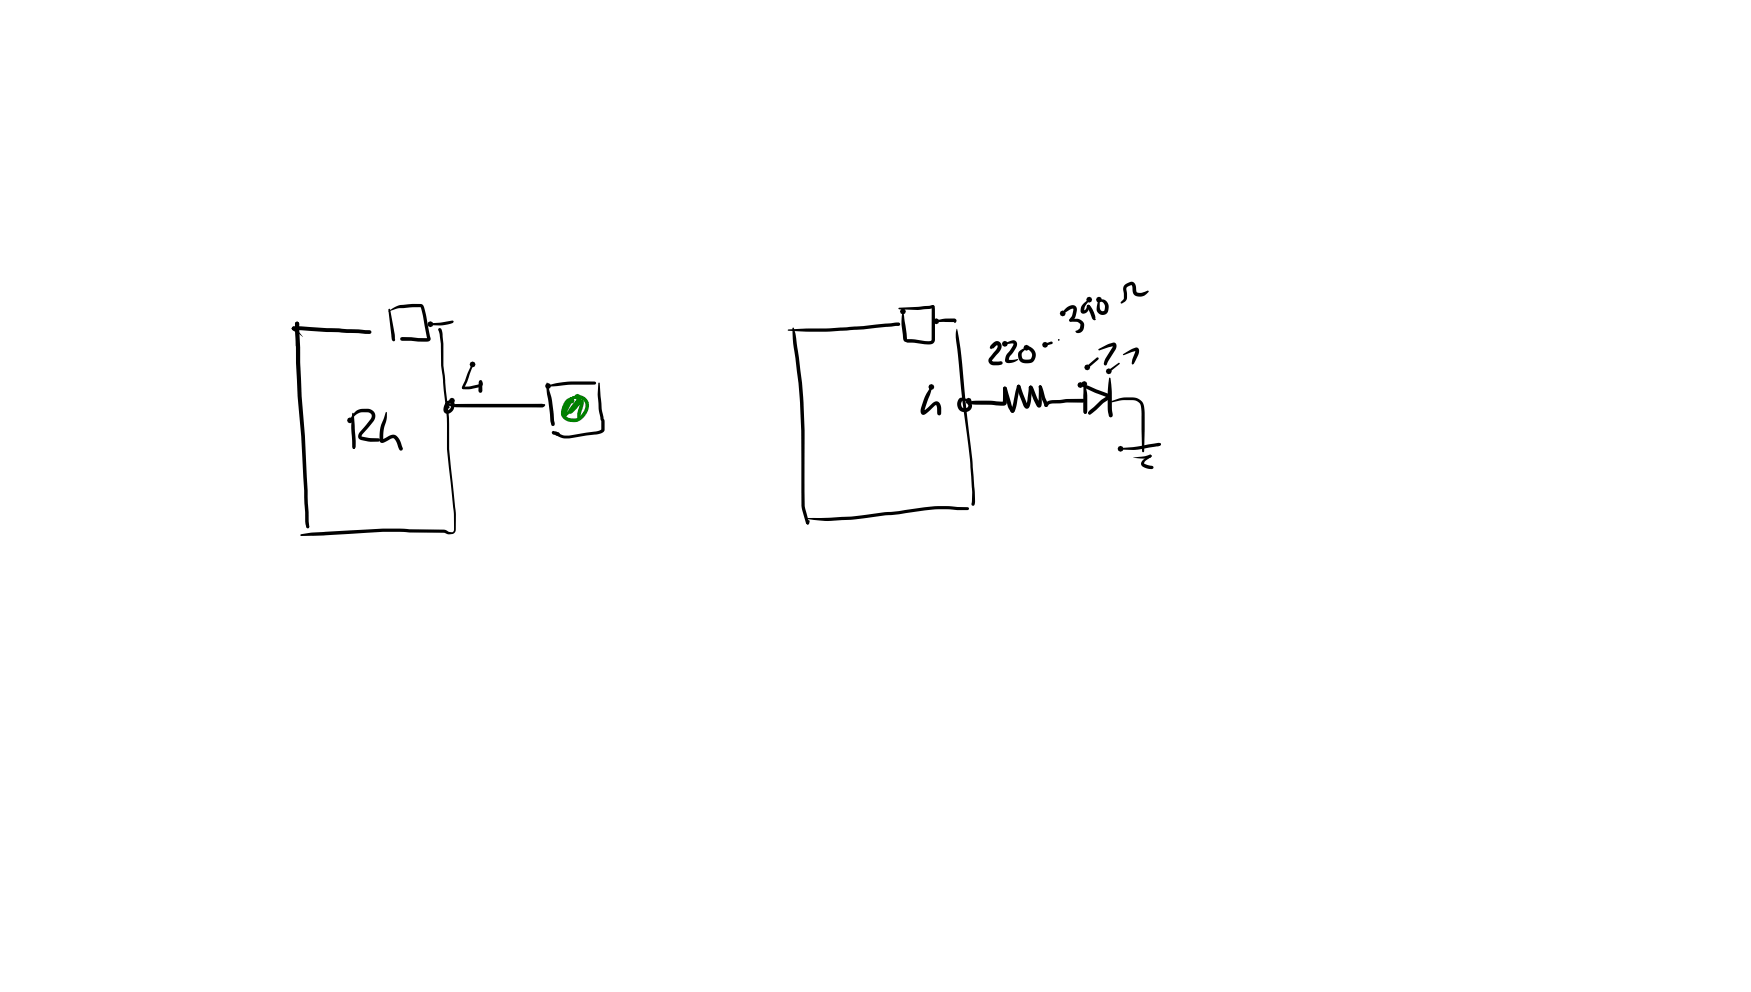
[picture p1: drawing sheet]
<svg xmlns="http://www.w3.org/2000/svg" width="525mm" height="297mm" viewBox="0 0 525 297" stroke-linecap="round" stroke-linejoin="round" font-family="sans-serif">
<g fill="#000">
<path d="M87.7 98l1.7-.2 18.2 .9 3.3 .3 .4 .2 .2 .3-.2 .4-.4 .2h-1.3l-21.5-1.1-.4-.1-.2-.4zM88.7 96.6l.4-.2 .5 .2 .2 .4 .7 21.8 1 11.9 1.3 27.1-.1 .4-.3 .2-.5-.3a7.7 7.7 0 0 1-.4-4l-.1-2.6a396.4 396.4 0 0 0-2.1-32.6l-.8-20.4zM116.5 93.3l2.4-1.5a10.8 10.8 0 0 1 5.1-.7l2.4 .1 .6 .5 .8 2.5 1.2 6.6a.99 .99 0 0 1 .1 1.1 .99 .99 0 0 1-1 .5l-7.5-.2-.4-.2-.2-.4 .2-.4 .4-.2 7.7 .3-.1 .3-2-9.5-6.6 .3zM116.8 92.5l.2 .2 1.4 7.6 .1 1.6-.4 .5-.6-.7-1-8.9zM128.9 97l3.4-.3 3.4-.6 .4 .4a5.7 5.7 0 0 1-4.2 1.1l-2.8-.1-.2-.2zM88.7 96.6l.4-.2 .5 .2 .2 .4-.3 3.3-.7 3.5-.3-6.8zM87.7 98.1l.4-.2 .4 .3 2.4 2.8-2.3-1.5a1.06 1.06 0 0 1-.9-1.4zM164 114.7l.3 .1 .3 1.3a36.4 36.4 0 0 1 1.6 10.1 .8 .8 0 0 1 .2 1 .8 .8 0 0 1-.9 .4l-.4-1.4-.7-6.5a13.9 13.9 0 0 1-.4-5zM164.4 115.5a34.8 34.8 0 0 1 12.2-1.1h1.8l.4 .4-.4 .5h-7.6l-6.4 .6-.2-.2zM179.7 114.6l.2 .2 .6 7.9 .9 3.4v2.4a1.51 1.51 0 0 1-1.6 1.6l-8.9 1.3-2.2-.1a2.66 2.66 0 0 1-1.9-1.2l.2-.3 .4-.2a3.9 3.9 0 0 0 3.4 1l8.2-1.3 1.4-.5 .1-2.5-.3-.5-.5-2.6-.4-4.7 .2-3.7zM106.6 123.4l1.4-.7 2.3-.2a2.25 2.25 0 0 1 2.1 1.4 2.25 2.25 0 0 1-.4 2.4l-3.3 3.9-.3 .6 2.3 .5 2.8 .1 .5 .5-.5 .5a13.1 13.1 0 0 1-5.3-.5 1.36 1.36 0 0 1-.3-2.3l3.3-3.9a1.2 1.2 0 0 0 .3-1.4 1.2 1.2 0 0 0-1.2-.7h-1.8l-.9 .3-1 .6-1.6 1.7-.1-.3zM106 133.6l.5 .6-.4 .4-.3-.2z"/>
<path d="M105.6 124l.3-.3 .2 .3 .4 5.4a11.2 11.2 0 0 1 0 5l-.3 .2-.3-.1-.2-.5-.3-6.4zM115.7 123.6l.2-.1 .2 .2a10.5 10.5 0 0 1-.9 4.6l-.2 3.7-.4-.3a8.2 8.2 0 0 1 3.6-1.4l.3 .1a4.7 4.7 0 0 1 2.2 3.7l.2 .4-.2 .4-.7 .1-.3-.5a6.1 6.1 0 0 0-1.5-3h-.7l-1 .5a1.93 1.93 0 0 1-2.5 .5l-.1-1.6a11.7 11.7 0 0 1 1.4-5.9zM134.2 121.3l.2-.2 28.3-.1 .8 .2a.84 .84 0 0 1-.8 1l-25.8-.1-1.5-.2zM134.1 120.4a1.39 1.39 0 0 1 1.5-.2 1.39 1.39 0 0 1 .8 1.3 2.16 2.16 0 0 1-3 2.3 2.47 2.47 0 0 1 1.4-3.6l.9-.1-.8 .6a2.67 2.67 0 0 0-.8 2.3h.2a1.53 1.53 0 0 0 1-1.2l.1-.7h-.6l-.2 .5 .3 .4a.67 .67 0 0 1-.8 .4 .67 .67 0 0 1-.5-.7l.1-.7zM165.7 129.3l.3-.1 .9 .2 .8 .4 .2 .3a.74 .74 0 0 1-1.1 .5l-1.1-.5-.2-.4zM92.1 157.6l.5 .1v.6l-.5-.1-.2-.3zM131.6 98.5l.3-.2a1.66 1.66 0 0 1 .9 2l.2 2.8v6.5l.8 7.4a82.5 82.5 0 0 1 .9 17.6l2 19.1v5.1a1.3 1.3 0 0 1-1.2 1.3l-1.1 .1-1.3-.5-10.3-.1a106 106 0 0 0-18 .5l-10.9 .5-3.6 .1-.3-.3 .3-.2 3-.5 11.4-.7a115.6 115.6 0 0 1 18.1-.3l10.4 .1 1.5 .6 1 .2 .5-.7v-2.7a247.8 247.8 0 0 0-2.1-21.5v-2.4a71.9 71.9 0 0 0-1-15.2l-.8-7.5v-6.5l-.5-3.1-.4-1.2z"/>
<circle cx="88.1" cy="98.5" r=".57"/>
<circle cx="106.2" cy="134.2" r=".37"/>
<circle cx="92.4" cy="157.9" r=".41"/>
</g>
<g fill="#000">
<circle cx="129.1" cy="97.2" r=".88"/>
<circle cx="164.4" cy="115.7" r=".88"/>
<circle cx="105" cy="126" r=".88"/>
<circle cx="135.6" cy="120.1" r=".88"/>
</g>
<g fill="#008000">
<path d="M169.9 119.8l1.8-.9 1.5-.2 .3 .3-1.6 .7a4.2 4.2 0 0 0-2.3 4.9 3.1 3.1 0 0 0 3.2 .8 4.3 4.3 0 0 0 2.7-4.7 2.93 2.93 0 0 0-4.3-.6l-.4-.4a3.4 3.4 0 0 1 4.8-.5 3.4 3.4 0 0 1 .3 4.8 4.3 4.3 0 0 1-7.5 .6 5.7 5.7 0 0 1 1.5-4.8z"/>
<path d="M170.7 120.2l.6-.3 .2 .6-1.7 4.3v-.2l-.2 .4-.4 .2-.5-.5a11 11 0 0 1 2-4.5z"/>
<path d="M173.4 119.3h.6l.1 .7-2.4 3-2.1 2h-.7v-.7l2.1-1.8z"/>
<path d="M173.4 119.3l.5-.1 .3 .5-.2 .3-.5 .1-.3-.4z"/>
<path d="M173.3 119.4l.4-.2 .3 .1 .1 .7-2.6 3.4-.1-.3h-.4l2.4-2.6a.93 .93 0 0 1 .8-.7 .93 .93 0 0 1 .9 .5 12.4 12.4 0 0 1-1.7 5.5l-.3-.3a13 13 0 0 1 .9-4.7l.1-.3 .5 .2-1.9 2.1a1.72 1.72 0 0 1-2 1.1l-.2-.7a8.8 8.8 0 0 1 2.4-3.4z"/>
<circle cx="169.2" cy="124.6" r=".53"/>
</g>
<g fill="#008000">
<circle cx="173.2" cy="119" r=".88"/>
<circle cx="171.5" cy="120.1" r=".88"/>
</g>
<g fill="#000">
<path d="M236.5 98.8l6.3-.3a180.7 180.7 0 0 0 23-1.5l3.7-.3 .4 .1 .2 .4-.2 .4-.4 .1-3.3 .3a207.1 207.1 0 0 1-23.4 1.4l-6.3-.2-.2-.2zM237.9 98.2l.7 1.8a193 193 0 0 1 2.7 40.1l.1 11.6 1.3 5.1-.4 .4-.5-.4-1.4-5.1v-11.6a209.3 209.3 0 0 0-2.6-38.5l-.1-3.2zM269.7 92.3l9.2-.6a.86 .86 0 0 1 1.4 .2l-.1 .3-1.2 .4-3.7 .3-5.6-.2-.2-.2zM270.8 93.3l.2 .1 1.1 8.6a.62 .62 0 0 1-.7 .3 .62 .62 0 0 1-.5-.7v-1.1a17.5 17.5 0 0 1-.1-7.2zM279.5 91.6a.81 .81 0 0 1 .9 .3 .81 .81 0 0 1 .1 .8v9.1a1.56 1.56 0 0 1-2 1.5l-6.3-.6-.4-.1-.1-.4 .1-.4a3.1 3.1 0 0 1 2.6-.1l3.1 .6h1.3l.6-.3zM280.8 96l2.4-.4a7.1 7.1 0 0 1 3.6 .1 .76 .76 0 0 1-.3 1.2l-.3-.7 .1 .4h-5.4l-.3-.3zM287 98.6l.5 1.6a127 127 0 0 1 1.8 16l.3 3.5a345.6 345.6 0 0 1 2.9 30.9l-.3 1-.6-.1-.2-.3 .3-3.7-.3-4a171.1 171.1 0 0 0-2.3-20.3l-1.9-18.5a11.6 11.6 0 0 1-.2-6.1zM319.7 92.4a2.1 2.1 0 0 1 3.1-.5l.3 1.1-.7 2.4a1.64 1.64 0 0 1-1.5 .9v-.6l.7-1.2 .4-1.9-.9 .1-2.3 1.5-.2-.3zM320.9 95.7l.9-.1a3.2 3.2 0 0 1 2.6 .4 2.1 2.1 0 0 1 .8 2.4 2.1 2.1 0 0 1-2 1.5l-.4-.2-.2-.4 1.2-.8 .3-1.3-.9-.7-2.3-.2zM326.2 91.5l.6-.1a6.9 6.9 0 0 1 1.8 3.9l.2 .4-.3 .3-.5-.1-.3-.4-1.7-3.7zM325.3 90.8l1.4-1.1 .2 .1-1.4 2.1-.3 1.3-.2-.1a1.2 1.2 0 0 0 1.1-1.5l.4-.2 .3 .1 .1 .4a1.9 1.9 0 0 1-2.5 2l-.2-.7 .1-1.1zM329.5 89.8l.2-.2 .2 .2 .1 2.9 .5 .5 .5 .1 .3-.3 .1-1.4-.4-.9-.7-.3a.6 .6 0 0 1 .3-.7 .6 .6 0 0 1 .7 .2l.2 .1a2.71 2.71 0 0 1 .3 4.2 1.85 1.85 0 0 1-2-.1 1.85 1.85 0 0 1-.8-1.8z"/>
<path d="M337.4 85.4a2.15 2.15 0 0 1 2.9-.5l.4 .8 .3 1.8 .6 .3a4.1 4.1 0 0 0 2.7-.7l.3 .2a3.1 3.1 0 0 1-4 1.3l-.7-.8-.4-2.3-1.3 .5-.3 .6a4.6 4.6 0 0 1-.4 3.8l-1 .6-.3-.1 .1-.4 .7-.7a4.3 4.3 0 0 0-.1-3l.1-.8zM138.7 116l2.3-.2 3-.7-.3-.6 .2-.4 .4-.1a1.16 1.16 0 0 1 .5 1.4 1.16 1.16 0 0 1-1.2 .7l-2.4 .6h-1.5h-.8l-.3-.4zM141.5 109.2l.3-.2 .2 .3-1.8 5.1-.9 1.9-.1-.2v.5l-.3 .1-.3-.2v-.6zM143.8 114.2l.4-.2 .5 .5-.2 .3 .2-.2v2.6l-.2 .4-.4 .2-.4-.2-.2-.4zM271.6 101.2l.2-.2 .1 .2 .2 .7-.4 .5-.4-.4zM271.3 101.7l.2-.2 .5 .2 .1 .3-.3 .4-.5-.1zM279.3 115.9h.1a7.2 7.2 0 0 1-1.1 4.3l-1 3.3-.4-.2 2.9-2.5a1.44 1.44 0 0 1 1.7-.4 1.44 1.44 0 0 1 .8 1.6l.1 2-.2 .4-.4 .2-.5-.2-.1-.4-.3-2.6-2.4 2a1.71 1.71 0 0 1-2 .8l-.3-.5a14.6 14.6 0 0 1 3.1-7.8zM297.8 102.9a1.55 1.55 0 0 1 2.3-.2 1.55 1.55 0 0 1 0 2.2l-2.5 3.2 .5 .3 2.2-.1 .3 .1 .1 .7-1.3 .4h-1.3a1.42 1.42 0 0 1-1.4-.8 1.42 1.42 0 0 1 .4-1.7l1.5-1.9a1.21 1.21 0 0 0 .6-1.6l-1.9 1.2a.77 .77 0 0 1 .1-1.3zM301.4 102.9l1.7-.7a1.36 1.36 0 0 1 1.9 .3 1.36 1.36 0 0 1-.3 1.9l-1.8 2.5-.3 1.2-.2-.3 1.4 .1 1.5-.3 .2 .2a3 3 0 0 1-3.9 .7 3.8 3.8 0 0 1 1.5-3.6l.8-1.3 .1-.6-2.5 .3-.2-.2zM301.1 116l.4-.1 .5 .4 1.5 5.2 .8 1.6-.2 .5-.4 .1-.4-.2-1-1.6-1.4-5.2 .1 .1-.1-.4zM305.2 115.5l.4-.2 .5 .4 2.2 5.8h-.5l.4-1.5 .4-3.2a.78 .78 0 0 1 .1-.8 .78 .78 0 0 1 .9-.2l.1 .3-.5 4.4a1.95 1.95 0 0 1-1.2 2l-.5-.2-.5-.8-1.5-4-.5-1.6zM305.8 105.3l1.1-.7 1.2-.4-1.5 1.7 .1 1.5a1.99 1.99 0 0 0 2.4 .3l.1-.1a1.64 1.64 0 0 0 .2-1.9l-1.8-1.5a.29 .29 0 0 1-.1-.5 .29 .29 0 0 1 .4 0 2.66 2.66 0 0 1 2.8 3.1 2.66 2.66 0 0 1-3.7 2 2.31 2.31 0 0 1-1.2-3.5z"/>
<path d="M308.8 115.8l.7-.1 .5 .7 2.1 4.8-.4-.1-.3 .2a14.2 14.2 0 0 0 .2-5.1l.1-.4 .4-.3 .3 .1 .1 5a1.07 1.07 0 0 1-.1 1.1 1.07 1.07 0 0 1-1.1 .4l-1.3-2.5-1.2-3.1 .2 .2-.3-.6zM311.7 115.6h.6l.2 .4-.1 .3-.5 .1-.3-.4zM311.7 115.6l.4-.1 .5 .4 1.7 5v.6l-.1 .4-.4 .1-.5-.3-.9-2.3-.8-3.3zM313.4 103.1l2-.7 .4 .4-.3 .4-2 .5-.3-.3zM324.1 115.4a5.5 5.5 0 0 1 3.6 .8l4.6 1.8a1.13 1.13 0 0 1 .7 1.1 1.13 1.13 0 0 1-.9 1l-1.9 1.5a8.8 8.8 0 0 1-3.3 2.7l-.5-.5 .5-.8 3.5-3.2 1.5-1.1 .1 .3-3.5-1.3-2.5-1.1zM325.3 114.9l.2 .2a26.6 26.6 0 0 1 .7 8.2l-.3 .6-.3 .2-.4-.2a4 4 0 0 1-.2-2.7v-6.1zM325.9 109.9l3.1-2.7h.5v.6l-3.1 2.6h-.5zM329.6 104.6l3.2-1.6a1.62 1.62 0 0 1 2 0l.1 .8-.2 1-2.8 4.7-.3 .1-.5-.5 .3-1.1 2.3-3.8 .1-.6 .3 .1-4.4 1.4-.2-.3zM332.4 111l3.2-2.2 .3 .2-3.1 2.6h-.4zM332.7 113.4l.2-.2 .2 .2 .4 4a26.3 26.3 0 0 0 .3 7.1l-.2 .5-.4 .1a2.19 2.19 0 0 1-.9-2.1v-.4a47.6 47.6 0 0 1 .4-9.2zM336.9 106.2l2.7-1.6a1.49 1.49 0 0 1 1.9-.1l.2 .6-.2 1.2-1.3 2.7-.4 .3-.3-.3 .2-1.3 .9-2.7 .3 .2-3.8 1.3zM290 120.5l2.7-.4h4.5l3.8 .3-.1 .2v-4.3l.6-.4 .4 .1 .1 .4v3.8a1.26 1.26 0 0 1-.4 1.3 1.26 1.26 0 0 1-1.3 .1l-8.6-.4-1.7-.2-.3-.3z"/>
<path d="M287.8 119.4l1.3-.1 1.6 .8-.1 .2-1.8-.1-.3 .2a1.55 1.55 0 0 0 .1 1.7l.7 .3 .9-.2 .3-.6-.3-.6a.73 .73 0 0 1 .8-.4 .73 .73 0 0 1 .6 .8 2.28 2.28 0 0 1-3 2 2.28 2.28 0 0 1-1.2-3.4zM305.2 115.4l.8 .1 .1 .4-1.1 5.5a2.39 2.39 0 0 1-1.2 2.3l-.5-.1-.1-.5 .6-1.5zM313.9 120.7l1.2-.7 5.1-.4h4.6l.4 .1 .2 .4-.2 .4-.4 .2h-4.6l-4.4 .3-1.2 .3a.87 .87 0 0 1-1.2 .6l-.1-.4zM333.5 120.2l2.2-.8 2.2-.3a5.2 5.2 0 0 1 4.1 .7l.9 1a8.6 8.6 0 0 1 .5 3.9l-.2 10.6-.3 .3-.3-.3-.3-13.2a2.3 2.3 0 0 0-2.6-2.1h-3.3l-2.9 .6-.2-.2zM336.2 134.3l3.7-.2 7.5-1.3h.5l.3 .4-.6 .5-5.2 .9a21.1 21.1 0 0 1-6.2 .2l-.3-.3zM339.9 137.2l3.3-.4 1.9-.5 .4 .4-.3 .4a5 5 0 0 1-3.5 .3zM342.9 137.9l1.9-1.5h.5v.6l-1.8 1.3-.3 .7 2.7 .8v.7a3.2 3.2 0 0 1-3.6-1.4l.1-.5zM347.6 132.9l.6 .1-.1 .5-.6-.1zM347.5 133.1l.4-.2 .2 .1 .1 .4-.9 .4-.1-.2zM241.7 155.3a140.7 140.7 0 0 0 20.4-1.3l18.7-2.3 9.5 .3 .4 .5-.4 .4-10-.2-10.6 1.5-4.2 .3a94.7 94.7 0 0 1-19.3 1.6l-4.5-.6zM242.4 156.1l.2-.2a.68 .68 0 0 1 .3 .8 .68 .68 0 0 1-.8 .4l-.2-.3z"/>
<circle cx="326.5" cy="91.8" r=".44"/>
<circle cx="309.2" cy="116.1" r=".54"/>
<circle cx="303.8" cy="123.1" r=".59"/>
<circle cx="325.6" cy="123.6" r=".52"/>
<circle cx="327" cy="123.7" r=".49"/>
<circle cx="345.1" cy="136.7" r=".41"/>
<circle cx="242.3" cy="156.8" r=".43"/>
</g>
<g fill="#000">
<path d="M313.3 103.2l.2-.1 .2 .3-.2 .3-.3-.2z" fill-rule="evenodd"/>
<path d="M317.6 101.6l.3 .3-.3 .3-.2-.3z" fill-rule="evenodd"/>
<path d="M317.6 101.6l.3 .3-.3 .3-.2-.3z" fill-rule="evenodd"/>
<circle cx="270.9" cy="93.4" r=".88"/>
<circle cx="280.9" cy="96.3" r=".88"/>
<circle cx="318.8" cy="94" r=".88"/>
<circle cx="326.7" cy="89.8" r=".88"/>
<circle cx="329.7" cy="89.8" r=".88"/>
<circle cx="141.8" cy="109.3" r=".88"/>
<circle cx="279.4" cy="116" r=".88"/>
<circle cx="301.5" cy="103.1" r=".88"/>
<circle cx="307.9" cy="104.3" r=".88"/>
<circle cx="313.5" cy="103.4" r=".88"/>
<circle cx="313.5" cy="103.4" r=".31"/>
<circle cx="324.1" cy="115.4" r=".88"/>
<circle cx="325.3" cy="115.1" r=".88"/>
<circle cx="326.2" cy="110.1" r=".88"/>
<circle cx="332.6" cy="111.3" r=".88"/>
<circle cx="290.6" cy="120.1" r=".88"/>
<circle cx="336.2" cy="134.5" r=".88"/>
</g>
</svg>
